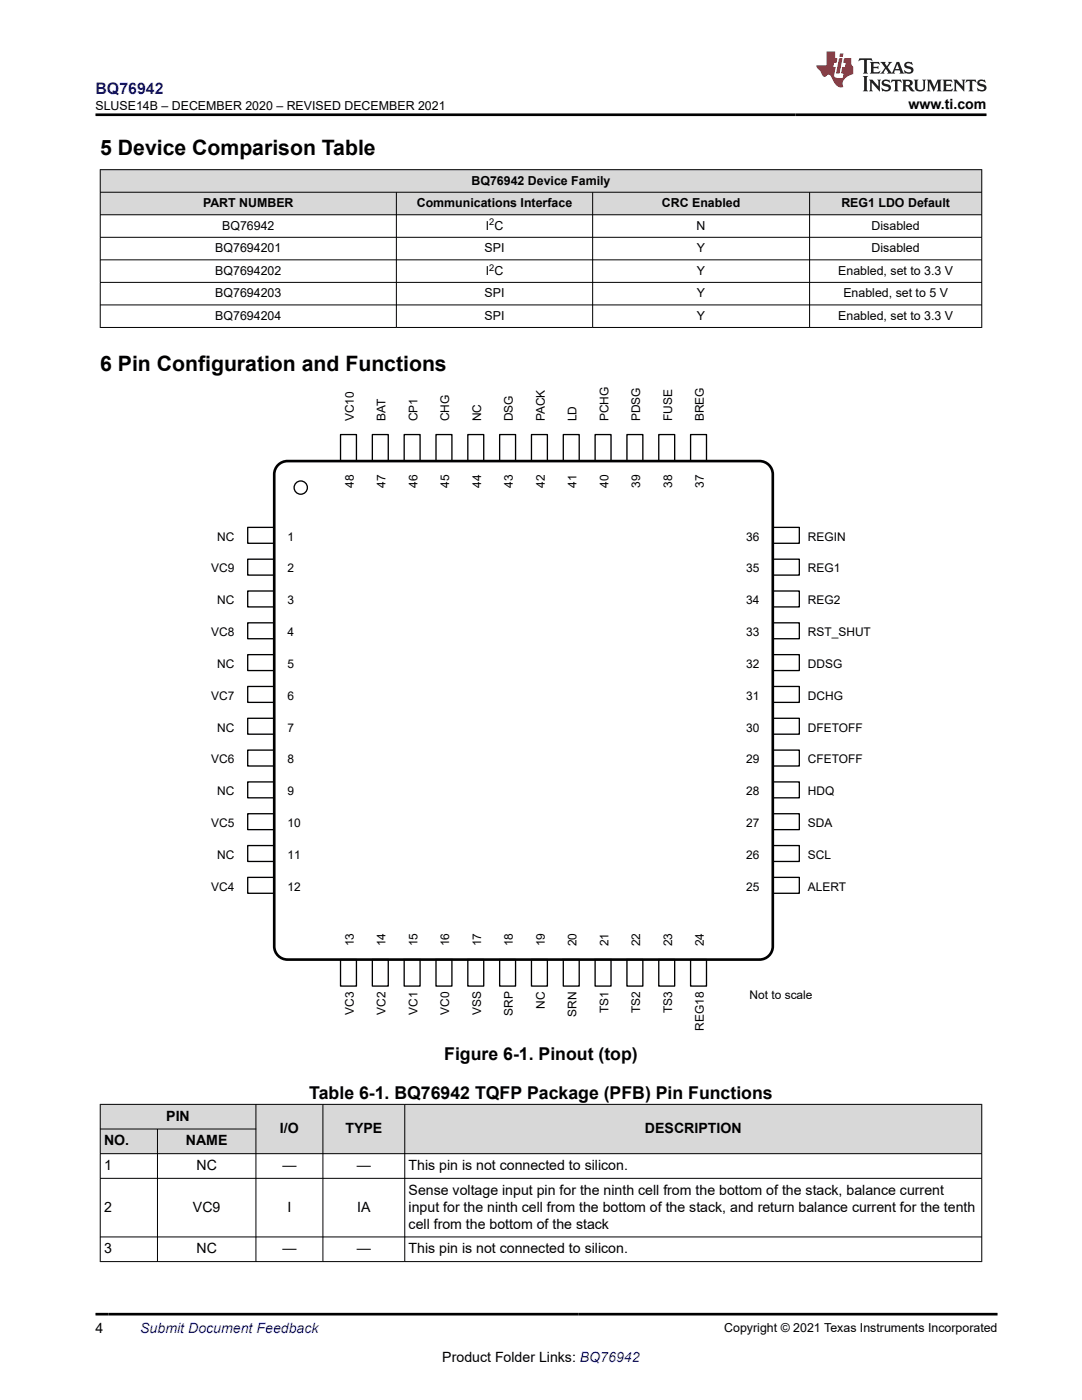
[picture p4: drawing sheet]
<svg xmlns="http://www.w3.org/2000/svg" width="216mm" height="279mm" viewBox="0 0 216 279" stroke-linecap="round" stroke-linejoin="round" font-family="sans-serif">
<defs><g id="words">
<g font-size="4.2">
<text x="20" y="30.9">5 Device Comparison Table</text>
<text x="20" y="74">6 Pin Configuration and Functions</text>
</g>
<g font-size="3.5">
<text x="88.6" y="211.5">Figure 6-1. Pinout (top)</text>
<text x="61.7" y="219.2">Table 6-1. BQ76942 TQFP Package (PFB) Pin Functions</text>
</g>
<text font-size="3.2" fill="#00f" x="19.1" y="18.7">BQ76942</text>
<g font-size="2.8">
<text x="181.3" y="21.8">www.ti.com</text>
<text x="33.2" y="223.7">PIN</text>
<text x="55.9" y="226.1">I/O</text>
<text x="68.9" y="226.1">TYPE</text>
<text x="128.7" y="226.1">DESCRIPTION</text>
<text x="20.8" y="228.6">NO.</text>
<text x="20.8" y="233.5">1</text>
<text x="37.1" y="228.6">NAME</text>
<text x="39.2" y="233.5">NC</text>
<text x="56.3" y="233.5">—</text>
<text x="71.2" y="233.5">—</text>
<text x="81.5" y="233.5">This pin is not connected to silicon.</text>
<text x="81.5" y="238.4">Sense voltage input pin for the ninth cell from the bottom of the stack, balance current</text>
<text x="20.8" y="241.8">2</text>
<text x="38.5" y="241.8">VC9</text>
<text x="57.4" y="241.8">I</text>
<text x="71.3" y="241.8">IA</text>
<text x="81.5" y="241.8">input for the ninth cell from the bottom of the stack, and return balance current for the tenth</text>
<text x="81.5" y="245.2">cell from the bottom of the stack</text>
<text x="20.8" y="250.1">3</text>
<text x="39.2" y="250.1">NC</text>
<text x="56.3" y="250.1">—</text>
<text x="71.2" y="250.1">—</text>
<text x="81.5" y="250.1">This pin is not connected to silicon.</text>
<text x="19" y="266.1">4</text>
<text x="88.3" y="271.7">Product Folder Links: BQ76942</text>
</g>
<text font-size="2.8" fill="#00f" x="28" y="266.1">Submit Document Feedback</text>
<g font-size="2.5">
<text x="19.1" y="21.9">SLUSE14B – DECEMBER 2020 – REVISED DECEMBER 2021</text>
<text x="40.5" y="41.3">PART NUMBER</text>
<text x="83.2" y="41.3">Communications Interface</text>
<text x="94.1" y="36.8">BQ76942 Device Family</text>
<text x="132.1" y="41.3">CRC Enabled</text>
<text x="167.9" y="41.3">REG1 LDO Default</text>
<text x="44.3" y="45.8">BQ76942</text>
<text x="96.9" y="45.8">I C</text>
<text x="139" y="45.8">N</text>
<text x="173.9" y="45.8">Disabled</text>
<text x="43" y="50.3">BQ7694201</text>
<text x="96.7" y="50.3">SPI</text>
<text x="139.1" y="50.3">Y</text>
<text x="173.9" y="50.3">Disabled</text>
<text x="43" y="54.8">BQ7694202</text>
<text x="43" y="59.3">BQ7694203</text>
<text x="96.7" y="59.3">SPI</text>
<text x="96.9" y="54.8">I C</text>
<text x="139.1" y="54.8">Y</text>
<text x="139.1" y="59.3">Y</text>
<text x="167.3" y="54.8">Enabled, set to 3.3 V</text>
<text x="168.3" y="59.3">Enabled, set to 5 V</text>
<text x="43" y="63.8">BQ7694204</text>
<text x="96.7" y="63.8">SPI</text>
<text x="139.1" y="63.8">Y</text>
<text x="167.3" y="63.8">Enabled, set to 3.3 V</text>
<text x="144.5" y="265.8">Copyright © 2021 Texas Instruments Incorporated</text>
</g>
<g font-size="2.4">
<text x="70.6" y="84.1" transform="rotate(-90 70.6 84.1)">VC10</text>
<text x="76.9" y="84.1" transform="rotate(-90 76.9 84.1)">BAT</text>
<text x="83.3" y="84.1" transform="rotate(-90 83.3 84.1)">CP1</text>
<text x="89.6" y="84.1" transform="rotate(-90 89.6 84.1)">CHG</text>
<text x="96" y="84.1" transform="rotate(-90 96 84.1)">NC</text>
<text x="102.3" y="84.1" transform="rotate(-90 102.3 84.1)">DSG</text>
<text x="108.7" y="84.1" transform="rotate(-90 108.7 84.1)">PACK</text>
<text x="115" y="84.1" transform="rotate(-90 115 84.1)">LD</text>
<text x="121.4" y="84.1" transform="rotate(-90 121.4 84.1)">PCHG</text>
<text x="127.7" y="84.1" transform="rotate(-90 127.7 84.1)">PDSG</text>
<text x="134.1" y="84.1" transform="rotate(-90 134.1 84.1)">FUSE</text>
<text x="140.4" y="84.1" transform="rotate(-90 140.4 84.1)">BREG</text>
<text x="70.6" y="97.3" transform="rotate(-90 70.6 97.3)">48</text>
<text x="76.9" y="97.3" transform="rotate(-90 76.9 97.3)">47</text>
<text x="83.3" y="97.3" transform="rotate(-90 83.3 97.3)">46</text>
<text x="89.6" y="97.3" transform="rotate(-90 89.6 97.3)">45</text>
<text x="96" y="97.3" transform="rotate(-90 96 97.3)">44</text>
<text x="102.3" y="97.3" transform="rotate(-90 102.3 97.3)">43</text>
<text x="108.7" y="97.3" transform="rotate(-90 108.7 97.3)">42</text>
<text x="115" y="97.3" transform="rotate(-90 115 97.3)">41</text>
<text x="121.4" y="97.3" transform="rotate(-90 121.4 97.3)">40</text>
<text x="127.7" y="97.3" transform="rotate(-90 127.7 97.3)">39</text>
<text x="134.1" y="97.3" transform="rotate(-90 134.1 97.3)">38</text>
<text x="140.4" y="97.3" transform="rotate(-90 140.4 97.3)">37</text>
<text x="43.3" y="107.9">NC</text>
<text x="57.4" y="107.9">1</text>
<text x="148.9" y="107.9">36</text>
<text x="161.2" y="107.9">REGIN</text>
<text x="42.1" y="114.2">VC9</text>
<text x="57.4" y="114.2">2</text>
<text x="148.9" y="114.2">35</text>
<text x="161.2" y="114.2">REG1</text>
<text x="43.3" y="120.6">NC</text>
<text x="57.4" y="120.6">3</text>
<text x="148.9" y="120.6">34</text>
<text x="161.2" y="120.6">REG2</text>
<text x="42.1" y="126.9">VC8</text>
<text x="57.4" y="126.9">4</text>
<text x="148.9" y="126.9">33</text>
<text x="161.2" y="126.9">RST_SHUT</text>
<text x="43.3" y="133.3">NC</text>
<text x="57.4" y="133.3">5</text>
<text x="148.9" y="133.3">32</text>
<text x="161.2" y="133.3">DDSG</text>
<text x="42.1" y="139.6">VC7</text>
<text x="57.4" y="139.6">6</text>
<text x="148.9" y="139.6">31</text>
<text x="161.2" y="139.6">DCHG</text>
<text x="43.3" y="146">NC</text>
<text x="57.4" y="146">7</text>
<text x="148.9" y="146">30</text>
<text x="161.2" y="146">DFETOFF</text>
<text x="42.1" y="152.3">VC6</text>
<text x="57.4" y="152.3">8</text>
<text x="148.9" y="152.3">29</text>
<text x="161.2" y="152.3">CFETOFF</text>
<text x="43.3" y="158.7">NC</text>
<text x="57.4" y="158.7">9</text>
<text x="148.9" y="158.7">28</text>
<text x="161.2" y="158.7">HDQ</text>
<text x="42.1" y="165">VC5</text>
<text x="57.4" y="165">10</text>
<text x="148.9" y="165">27</text>
<text x="161.2" y="165">SDA</text>
<text x="43.3" y="171.4">NC</text>
<text x="57.4" y="171.4">11</text>
<text x="148.9" y="171.4">26</text>
<text x="161.2" y="171.4">SCL</text>
<text x="42.1" y="177.7">VC4</text>
<text x="57.4" y="177.7">12</text>
<text x="148.9" y="177.7">25</text>
<text x="161.2" y="177.7">ALERT</text>
<text x="70.6" y="188.9" transform="rotate(-90 70.6 188.9)">13</text>
<text x="76.9" y="188.9" transform="rotate(-90 76.9 188.9)">14</text>
<text x="83.3" y="188.9" transform="rotate(-90 83.3 188.9)">15</text>
<text x="89.6" y="188.9" transform="rotate(-90 89.6 188.9)">16</text>
<text x="96" y="188.9" transform="rotate(-90 96 188.9)">17</text>
<text x="102.3" y="188.9" transform="rotate(-90 102.3 188.9)">18</text>
<text x="108.7" y="188.9" transform="rotate(-90 108.7 188.9)">19</text>
<text x="115" y="188.9" transform="rotate(-90 115 188.9)">20</text>
<text x="121.4" y="188.9" transform="rotate(-90 121.4 188.9)">21</text>
<text x="127.7" y="188.9" transform="rotate(-90 127.7 188.9)">22</text>
<text x="134.1" y="188.9" transform="rotate(-90 134.1 188.9)">23</text>
<text x="140.4" y="188.9" transform="rotate(-90 140.4 188.9)">24</text>
<text x="70.6" y="202.5" transform="rotate(-90 70.6 202.5)">VC3</text>
<text x="76.9" y="202.5" transform="rotate(-90 76.9 202.5)">VC2</text>
<text x="83.3" y="202.5" transform="rotate(-90 83.3 202.5)">VC1</text>
<text x="89.6" y="202.5" transform="rotate(-90 89.6 202.5)">VC0</text>
<text x="96" y="202.6" transform="rotate(-90 96 202.6)">VSS</text>
<text x="102.3" y="202.7" transform="rotate(-90 102.3 202.7)">SRP</text>
<text x="108.7" y="201.3" transform="rotate(-90 108.7 201.3)">NC</text>
<text x="115" y="202.9" transform="rotate(-90 115 202.9)">SRN</text>
<text x="121.4" y="202.2" transform="rotate(-90 121.4 202.2)">TS1</text>
<text x="127.7" y="202.2" transform="rotate(-90 127.7 202.2)">TS2</text>
<text x="134.1" y="202.2" transform="rotate(-90 134.1 202.2)">TS3</text>
<text x="149.6" y="199.4">Not to scale</text>
<text x="140.4" y="205.7" transform="rotate(-90 140.4 205.7)">REG18</text>
</g>
<g font-size="1.9">
<text x="97.6" y="45">2</text>
<text x="97.6" y="54">2</text>
</g>
</g></defs>
<g fill="#d8d8d8">
<path d="M20 33.9h175.9v4.5h-175.9z" fill-rule="evenodd"/>
<path d="M20 38.4h175.9v4.5h-175.9z" fill-rule="evenodd"/>
<path d="M20.1 33.9h175.7v4.4h-175.7z" fill-rule="evenodd"/>
<path d="M20.1 38.4h58.9v4.4h-58.9z" fill-rule="evenodd"/>
<path d="M79.2 38.4h39v4.4h-39z" fill-rule="evenodd"/>
<path d="M118.3 38.4h43.2v4.4h-43.2z" fill-rule="evenodd"/>
<path d="M161.6 38.4h34.2v4.4h-34.2z" fill-rule="evenodd"/>
</g>
<g fill="none" stroke="#000" stroke-width=".2">
<path d="M19.9 33.9h176.1M19.9 38.4h176.1M20 33.8v31.6M79.1 38.4v27M118.3 38.4v27M161.5 38.4v27M195.9 33.8v31.6M19.9 42.9h176.1M19.9 47.4h176.1M19.9 51.9h176.1M19.9 56.4h176.1M19.9 60.9h176.1"/>
<path d="M19.9 65.4h176.1"/>
</g>
<path d="M67.9 86.7h3.2v5.3h-3.2z" fill="#fff"/>
<path d="M67.9 86.7h3.2v5.3h-3.2z" fill="none" stroke="#000" stroke-width=".26"/>
<path d="M67.9 191.5h3.2v5.3h-3.2z" fill="#fff"/>
<path d="M67.9 191.5h3.2v5.3h-3.2z" fill="none" stroke="#000" stroke-width=".26"/>
<path d="M49.4 105.2h5.3v3.2h-5.3z" fill="#fff"/>
<path d="M49.4 105.2h5.3v3.2h-5.3z" fill="none" stroke="#000" stroke-width=".26"/>
<path d="M154.2 105.2h5.3v3.2h-5.3z" fill="#fff"/>
<path d="M154.2 105.2h5.3v3.2h-5.3z" fill="none" stroke="#000" stroke-width=".26"/>
<path d="M74.3 86.7h3.2v5.3h-3.2z" fill="#fff"/>
<path d="M74.3 86.7h3.2v5.3h-3.2z" fill="none" stroke="#000" stroke-width=".26"/>
<path d="M74.3 191.5h3.2v5.3h-3.2z" fill="#fff"/>
<path d="M74.3 191.5h3.2v5.3h-3.2z" fill="none" stroke="#000" stroke-width=".26"/>
<path d="M49.4 111.6h5.3v3.2h-5.3z" fill="#fff"/>
<path d="M49.4 111.6h5.3v3.2h-5.3z" fill="none" stroke="#000" stroke-width=".26"/>
<path d="M154.2 111.6h5.3v3.2h-5.3z" fill="#fff"/>
<path d="M154.2 111.6h5.3v3.2h-5.3z" fill="none" stroke="#000" stroke-width=".26"/>
<path d="M80.6 86.7h3.2v5.3h-3.2z" fill="#fff"/>
<path d="M80.6 86.7h3.2v5.3h-3.2z" fill="none" stroke="#000" stroke-width=".26"/>
<path d="M80.6 191.5h3.2v5.3h-3.2z" fill="#fff"/>
<path d="M80.6 191.5h3.2v5.3h-3.2z" fill="none" stroke="#000" stroke-width=".26"/>
<path d="M49.4 117.9h5.3v3.2h-5.3z" fill="#fff"/>
<path d="M49.4 117.9h5.3v3.2h-5.3z" fill="none" stroke="#000" stroke-width=".26"/>
<path d="M154.2 117.9h5.3v3.2h-5.3z" fill="#fff"/>
<path d="M154.2 117.9h5.3v3.2h-5.3z" fill="none" stroke="#000" stroke-width=".26"/>
<path d="M87 86.7h3.2v5.3h-3.2z" fill="#fff"/>
<path d="M87 86.7h3.2v5.3h-3.2z" fill="none" stroke="#000" stroke-width=".26"/>
<path d="M87 191.5h3.2v5.3h-3.2z" fill="#fff"/>
<path d="M87 191.5h3.2v5.3h-3.2z" fill="none" stroke="#000" stroke-width=".26"/>
<path d="M49.4 124.3h5.3v3.2h-5.3z" fill="#fff"/>
<path d="M49.4 124.3h5.3v3.2h-5.3z" fill="none" stroke="#000" stroke-width=".26"/>
<path d="M154.2 124.3h5.3v3.2h-5.3z" fill="#fff"/>
<path d="M154.2 124.3h5.3v3.2h-5.3z" fill="none" stroke="#000" stroke-width=".26"/>
<path d="M93.3 86.7h3.2v5.3h-3.2z" fill="#fff"/>
<path d="M93.3 86.7h3.2v5.3h-3.2z" fill="none" stroke="#000" stroke-width=".26"/>
<path d="M93.3 191.5h3.2v5.3h-3.2z" fill="#fff"/>
<path d="M93.3 191.5h3.2v5.3h-3.2z" fill="none" stroke="#000" stroke-width=".26"/>
<path d="M49.4 130.6h5.3v3.2h-5.3z" fill="#fff"/>
<path d="M49.4 130.6h5.3v3.2h-5.3z" fill="none" stroke="#000" stroke-width=".26"/>
<path d="M154.2 130.6h5.3v3.2h-5.3z" fill="#fff"/>
<path d="M154.2 130.6h5.3v3.2h-5.3z" fill="none" stroke="#000" stroke-width=".26"/>
<path d="M99.7 86.7h3.2v5.3h-3.2z" fill="#fff"/>
<path d="M99.7 86.7h3.2v5.3h-3.2z" fill="none" stroke="#000" stroke-width=".26"/>
<path d="M99.7 191.5h3.2v5.3h-3.2z" fill="#fff"/>
<path d="M99.7 191.5h3.2v5.3h-3.2z" fill="none" stroke="#000" stroke-width=".26"/>
<path d="M49.4 137h5.3v3.2h-5.3z" fill="#fff"/>
<path d="M49.4 137h5.3v3.2h-5.3z" fill="none" stroke="#000" stroke-width=".26"/>
<path d="M154.2 137h5.3v3.2h-5.3z" fill="#fff"/>
<path d="M154.2 137h5.3v3.2h-5.3z" fill="none" stroke="#000" stroke-width=".26"/>
<path d="M106 86.7h3.2v5.3h-3.2z" fill="#fff"/>
<path d="M106 86.7h3.2v5.3h-3.2z" fill="none" stroke="#000" stroke-width=".26"/>
<path d="M106 191.5h3.2v5.3h-3.2z" fill="#fff"/>
<path d="M106 191.5h3.2v5.3h-3.2z" fill="none" stroke="#000" stroke-width=".26"/>
<path d="M49.4 143.3h5.3v3.2h-5.3z" fill="#fff"/>
<path d="M49.4 143.3h5.3v3.2h-5.3z" fill="none" stroke="#000" stroke-width=".26"/>
<path d="M154.2 143.3h5.3v3.2h-5.3z" fill="#fff"/>
<path d="M154.2 143.3h5.3v3.2h-5.3z" fill="none" stroke="#000" stroke-width=".26"/>
<path d="M112.4 86.7h3.2v5.3h-3.2z" fill="#fff"/>
<path d="M112.4 86.7h3.2v5.3h-3.2z" fill="none" stroke="#000" stroke-width=".26"/>
<path d="M112.4 191.5h3.2v5.3h-3.2z" fill="#fff"/>
<path d="M112.4 191.5h3.2v5.3h-3.2z" fill="none" stroke="#000" stroke-width=".26"/>
<path d="M49.4 149.7h5.3v3.2h-5.3z" fill="#fff"/>
<path d="M49.4 149.7h5.3v3.2h-5.3z" fill="none" stroke="#000" stroke-width=".26"/>
<path d="M154.2 149.7h5.3v3.2h-5.3z" fill="#fff"/>
<path d="M154.2 149.7h5.3v3.2h-5.3z" fill="none" stroke="#000" stroke-width=".26"/>
<path d="M118.7 86.7h3.2v5.3h-3.2z" fill="#fff"/>
<path d="M118.7 86.7h3.2v5.3h-3.2z" fill="none" stroke="#000" stroke-width=".26"/>
<path d="M118.7 191.5h3.2v5.3h-3.2z" fill="#fff"/>
<path d="M118.7 191.5h3.2v5.3h-3.2z" fill="none" stroke="#000" stroke-width=".26"/>
<path d="M49.4 156h5.3v3.2h-5.3z" fill="#fff"/>
<path d="M49.4 156h5.3v3.2h-5.3z" fill="none" stroke="#000" stroke-width=".26"/>
<path d="M154.2 156h5.3v3.2h-5.3z" fill="#fff"/>
<path d="M154.2 156h5.3v3.2h-5.3z" fill="none" stroke="#000" stroke-width=".26"/>
<path d="M125.1 86.7h3.2v5.3h-3.2z" fill="#fff"/>
<path d="M125.1 86.7h3.2v5.3h-3.2z" fill="none" stroke="#000" stroke-width=".26"/>
<path d="M125.1 191.5h3.2v5.3h-3.2z" fill="#fff"/>
<path d="M125.1 191.5h3.2v5.3h-3.2z" fill="none" stroke="#000" stroke-width=".26"/>
<path d="M49.4 162.4h5.3v3.2h-5.3z" fill="#fff"/>
<path d="M49.4 162.4h5.3v3.2h-5.3z" fill="none" stroke="#000" stroke-width=".26"/>
<path d="M154.2 162.4h5.3v3.2h-5.3z" fill="#fff"/>
<path d="M154.2 162.4h5.3v3.2h-5.3z" fill="none" stroke="#000" stroke-width=".26"/>
<path d="M131.4 86.7h3.2v5.3h-3.2z" fill="#fff"/>
<path d="M131.4 86.7h3.2v5.3h-3.2z" fill="none" stroke="#000" stroke-width=".26"/>
<path d="M131.4 191.5h3.2v5.3h-3.2z" fill="#fff"/>
<path d="M131.4 191.5h3.2v5.3h-3.2z" fill="none" stroke="#000" stroke-width=".26"/>
<path d="M49.4 168.7h5.3v3.2h-5.3z" fill="#fff"/>
<path d="M49.4 168.7h5.3v3.2h-5.3z" fill="none" stroke="#000" stroke-width=".26"/>
<path d="M154.2 168.7h5.3v3.2h-5.3z" fill="#fff"/>
<path d="M154.2 168.7h5.3v3.2h-5.3z" fill="none" stroke="#000" stroke-width=".26"/>
<path d="M137.8 86.7h3.2v5.3h-3.2z" fill="#fff"/>
<path d="M137.8 86.7h3.2v5.3h-3.2z" fill="none" stroke="#000" stroke-width=".26"/>
<path d="M137.8 191.5h3.2v5.3h-3.2z" fill="#fff"/>
<path d="M137.8 191.5h3.2v5.3h-3.2z" fill="none" stroke="#000" stroke-width=".26"/>
<path d="M49.4 175.1h5.3v3.2h-5.3z" fill="#fff"/>
<path d="M49.4 175.1h5.3v3.2h-5.3z" fill="none" stroke="#000" stroke-width=".26"/>
<path d="M154.2 175.1h5.3v3.2h-5.3z" fill="#fff"/>
<g fill="none" stroke="#000" stroke-width=".26">
<path d="M154.2 175.1h5.3v3.2h-5.3z"/>
<circle cx="60" cy="97.3" r="1.32"/>
</g>
<path d="M55.3 93a2.64 2.64 0 0 1 2.1-1h94.2a2.65 2.65 0 0 1 2.6 2.7v94.2a2.65 2.65 0 0 1-2.6 2.6h-94.2a2.65 2.65 0 0 1-2.7-2.6v-94.2l.1-.6z" fill="none" stroke="#000" stroke-width=".53"/>
<g fill="#d8d8d8">
<path d="M20 220.4h175.9v4.9h-175.9z" fill-rule="evenodd"/>
<path d="M20.1 220.5h30.9v4.8h-30.9z" fill-rule="evenodd"/>
<path d="M51.1 220.5h13.3v9.7h-13.3z" fill-rule="evenodd"/>
<path d="M64.5 220.5h16.2v9.7h-16.2z" fill-rule="evenodd"/>
<path d="M80.8 220.5h115v9.7h-115z" fill-rule="evenodd"/>
<path d="M20.1 225.4h11.3v4.8h-11.3z" fill-rule="evenodd"/>
<path d="M31.5 225.4h19.5v4.8h-19.5z" fill-rule="evenodd"/>
</g>
<path d="M19.9 220.4h176.1M19.9 225.3h31.2M19.9 230.2h176.1M19.9 235.2h176.1M20 220.3v31.5M31.4 225.3v26.5M51.1 220.3v31.5M64.4 220.3v31.5M80.8 220.3v31.5M195.9 220.3v31.5M19.9 246.9h176.1M19.9 251.8h176.1" fill="none" stroke="#000" stroke-width=".2"/>
<path d="M171.5 11.6l-.2 .6 .5-.2h.6v.1v2.2l-.2 .4h1l-.2-.4v-2.2v-.1h.5l.5 .2-.1-.6zM173.6 12.4l.2 .3v1.6l-.2 .4h1.9l.1-.6a1.08 1.08 0 0 1-1.3 .2v-.7h.6l.4 .2v-.7l-.4 .2h-.6v-.5l.2-.2a1 1 0 0 1 1 .3l-.1-.5zM175.7 12.4l.9 1.1-1 1.2h.9l-.2-.2 .5-.8 .4 .8-.2 .2h1.6l-.2-.2 .2-.5h.9l.1 .5-.1 .2h.9l-.2-.4-.8-1.9h-.5l-.9 2.1-.9-1.1 .9-1h-.8l.2 .2-.4 .6-.4-.6 .2-.2zM179 12.8l.4 1h-.7zM180.7 12.5a.65 .65 0 0 0-.2 .7 .65 .65 0 0 0 .6 .5l.6 .1 .1 .3a.79 .79 0 0 1-.7 .4 .79 .79 0 0 1-.7-.5l.1 .7 .2-.1a.93 .93 0 0 0 1.1 0 .93 .93 0 0 0 .4-.9 1.46 1.46 0 0 0-1.2-.6l-.1-.3a1.09 1.09 0 0 1 1.2 .2l-.2-.6-.1 .1-.5-.2zM172.2 15.2l.2 .4v2.2l-.2 .4h1l-.2-.4v-2.2l.2-.4zM173.4 15.9l.2 .4v1.5l-.2 .4h.8l-.3-.4 .1-1.3 1.6 1.8v-2l.2-.4h-.7l.1 .2 .1 1.1-1.2-1.3zM176.2 16a.65 .65 0 0 0-.2 .8 .65 .65 0 0 0 .6 .4l.6 .2 .1 .2a.79 .79 0 0 1-.7 .4 .79 .79 0 0 1-.7-.5l.1 .7 .2-.1a.93 .93 0 0 0 1.1 .1 .93 .93 0 0 0 .4-1 1.46 1.46 0 0 0-1.2-.5l-.1-.4a1.09 1.09 0 0 1 1.2 .2l-.1-.6-.2 .1-.5-.1zM177.9 15.9l-.1 .6a.63 .63 0 0 1 .8-.3v1.6l-.3 .4h1l-.2-.4v-1.6a.66 .66 0 0 1 .8 .3l-.1-.6zM180 15.9l.2 .4v1.5l-.2 .4h1l-.2-.2-.1-.7h.5l.1 .2a.79 .79 0 0 0 1.2 .6l-1-.9a.61 .61 0 0 0 .6-.6 .61 .61 0 0 0-.5-.7zM180.8 16.2h.1a.47 .47 0 0 1 .5 .1 .47 .47 0 0 1 .1 .5l-.1 .1-.7 .1zM182.3 15.9l.2 .2a2.27 2.27 0 0 0 .4 2 1.04 1.04 0 0 0 1.7-.7v-1.3l.2-.2h-.8l.2 .4v1.1a.6 .6 0 0 1-.6 .6 .6 .6 0 0 1-.6-.6v-1.1l.3-.4zM184.9 15.9l.2 .4v1.5l-.2 .4h.8l-.3-.4v-1.4l.9 1.9 .9-1.9v1.4l-.3 .4h1l-.2-.4v-1.5l.2-.4h-.8l-.7 1.5-.6-1.5zM188.1 15.9l.2 .4v1.5l-.2 .4h1.9l.1-.6a1.09 1.09 0 0 1-1.3 .2v-.7h.6l.4 .2v-.6l-.4 .2h-.6v-.6l.2-.1a1.01 1.01 0 0 1 1 .3l-.1-.6zM190.2 15.9l.3 .4v1.5l-.3 .4h.8l-.2-.4v-1.3l1.6 1.8v-2l.2-.4h-.7l.2 .2v1.1l-1.2-1.3zM192.8 15.9l-.1 .6a.63 .63 0 0 1 .8-.3v1.6l-.3 .4h1l-.2-.4v-1.6a.66 .66 0 0 1 .8 .3l-.1-.6zM195.2 16a.65 .65 0 0 0-.2 .8 .65 .65 0 0 0 .6 .4l.6 .2 .2 .2a.79 .79 0 0 1-.7 .4 .79 .79 0 0 1-.7-.5l.1 .7 .2-.1a.93 .93 0 0 0 1 .1 .93 .93 0 0 0 .5-1 1.46 1.46 0 0 0-1.3-.5v-.4a1.09 1.09 0 0 1 1.2 .2l-.2-.6-.2 .1-.5-.1z" fill="#231f20"/>
<path d="M164.9 10.3v2.7h-2l.1 .4 .8 1a.95 .95 0 0 0 1 .9 .59 .59 0 0 1 .5-.4 .59 .59 0 0 1 .5 .3l.4 .8a1.59 1.59 0 0 0 2.1 1.4 1.61 1.61 0 0 1 1-2.3l1-.3-.1-1.5a1.59 1.59 0 0 1-.3-1.7h-1.5l-.2 .9h.6l-.2 .9h-.5l-.2 .9v.3l.4 .1-.1 .9h-.7a.73 .73 0 0 1-1-.7l.3-1.5h-.5l.1-.9h.5l.2-.9h-.5v-1.3zM167.4 11.6l-.6 3.1h.7l.6-3.1zM167.6 10.7l-.1 .6h.7l.1-.6z" fill="#ed1c24"/>
<path d="M19 22.9h177.8M19 262.3h180" fill="none" stroke="#000" stroke-width=".53"/>
<use href="#words"/>
</svg>
